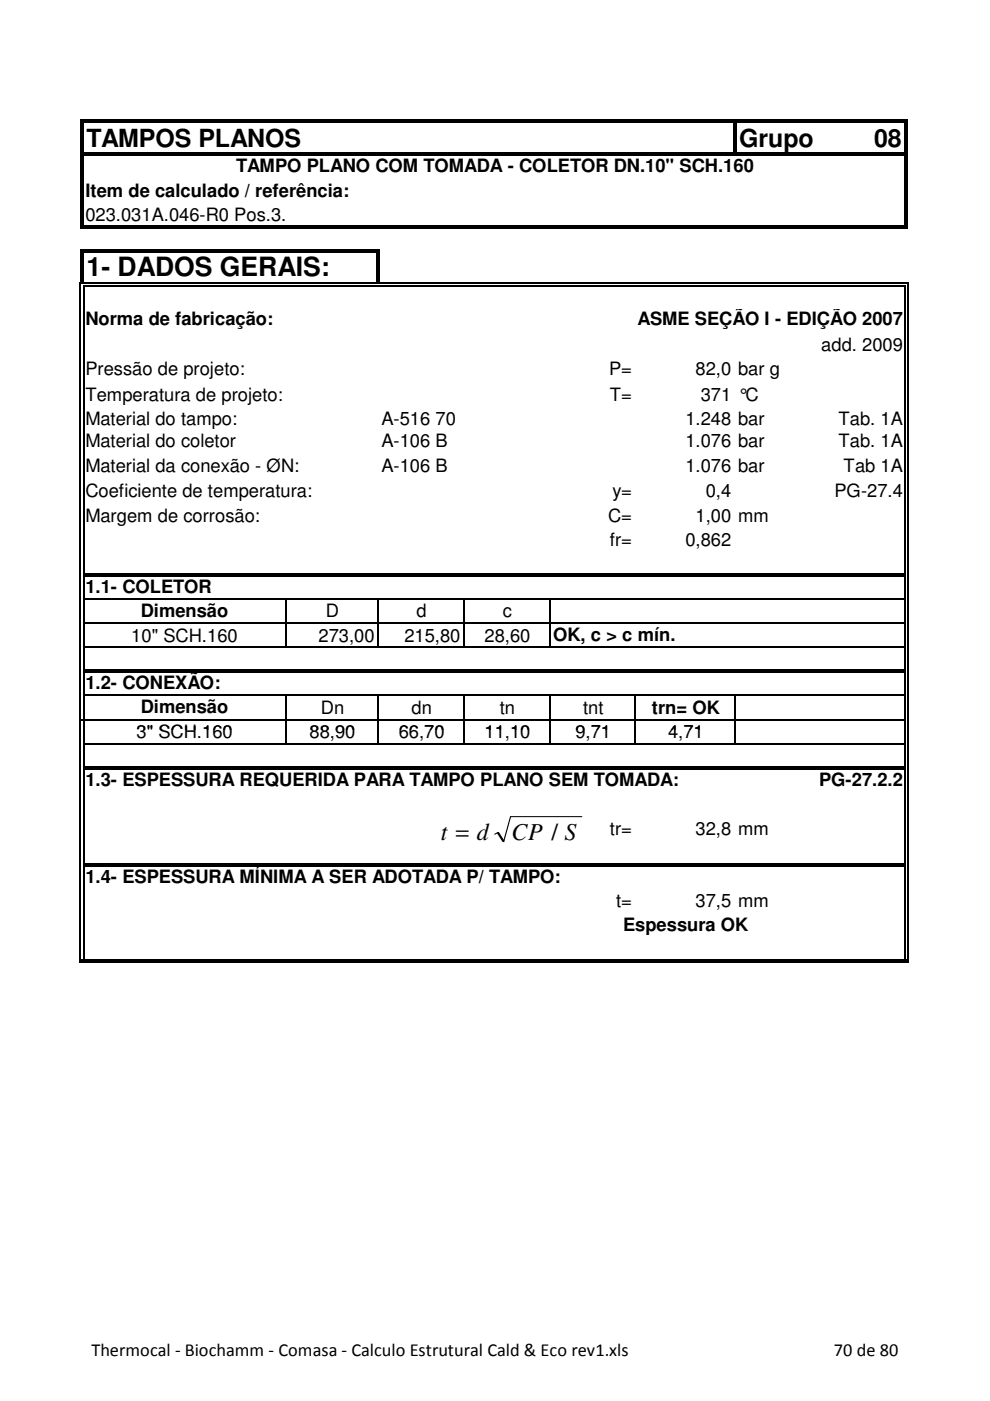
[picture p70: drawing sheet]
<svg xmlns="http://www.w3.org/2000/svg" width="210mm" height="297mm" viewBox="0 0 210 297" stroke-linecap="round" stroke-linejoin="round" font-family="sans-serif">
<defs><g id="words">
<text font-size="5.6" x="18.4" y="58.5">1- DADOS GERAIS:</text>
<g font-size="5.3">
<text x="18.3" y="31.1">TAMPOS PLANOS</text>
<text x="156.8" y="31.1">Grupo</text>
<text x="185.4" y="31.1">08</text>
</g>
<g font-size="5.1">
<text x="93.5" y="178.1">t = d</text>
<text x="108.5" y="178.1">CP / S</text>
</g>
<g font-size="3.9">
<text x="18.1" y="41.8">Item de calculado / referência:</text>
<text x="50.1" y="36.5">TAMPO PLANO COM TOMADA - COLETOR DN.10&quot; SCH.160</text>
<text x="18.1" y="46.9">023.031A.046-R0 Pos.3.</text>
<text x="18.1" y="69">Norma de fabricação:</text>
<text x="135.2" y="69">ASME SEÇÃO I - EDIÇÃO 2007</text>
<text x="174.2" y="74.4">add. 2009</text>
<text x="18.1" y="79.5">Pressão de projeto:</text>
<text x="129.2" y="79.5">P=</text>
<text x="147.5" y="79.5">82,0 bar g</text>
<text x="18.1" y="85">Temperatura de projeto:</text>
<text x="129.4" y="85">T=</text>
<text x="148.6" y="85">371 °C</text>
<text x="18.1" y="90.1">Material do tampo:</text>
<text x="18.1" y="94.9">Material do coletor</text>
<text x="80.9" y="90.1">A-516 70</text>
<text x="80.9" y="94.9">A-106 B</text>
<text x="145.4" y="94.9">1.076 bar</text>
<text x="145.4" y="90.1">1.248 bar</text>
<text x="177.8" y="94.9">Tab. 1A</text>
<text x="177.8" y="90.1">Tab. 1A</text>
<text x="18.1" y="100">Material da conexão - ØN:</text>
<text x="80.9" y="100">A-106 B</text>
<text x="145.4" y="100">1.076 bar</text>
<text x="178.9" y="100">Tab 1A</text>
<text x="18.1" y="105.5">Coeficiente de temperatura:</text>
<text x="129.9" y="105.5">y=</text>
<text x="149.7" y="105.5">0,4</text>
<text x="177" y="105.5">PG-27.4</text>
<text x="18.1" y="110.6">Margem de corrosão:</text>
<text x="129" y="110.6">C=</text>
<text x="147.5" y="110.6">1,00 mm</text>
<text x="129.3" y="115.7">fr=</text>
<text x="145.4" y="115.7">0,862</text>
<text x="18.1" y="125.7">1.1- COLETOR</text>
<text x="29.8" y="130.8">Dimensão</text>
<text x="69.1" y="130.9">D</text>
<text x="88.3" y="130.9">d</text>
<text x="106.7" y="130.9">c</text>
<text x="27.9" y="136.2">10&quot; SCH.160</text>
<text x="67.6" y="136.2">273,00</text>
<text x="85.8" y="136.2">215,80</text>
<text x="102.8" y="136">28,60</text>
<text x="117.3" y="135.9">OK, c &gt; c mín.</text>
<text x="18.1" y="146.2">1.2- CONEXÃO:</text>
<text x="29.8" y="151.3">Dimensão</text>
<text x="68.1" y="151.4">Dn</text>
<text x="87.3" y="151.4">dn</text>
<text x="106" y="151.4">tn</text>
<text x="123.7" y="151.4">tnt</text>
<text x="138.3" y="151.4">trn= OK</text>
<text x="29" y="156.4">3&quot; SCH.160</text>
<text x="65.7" y="156.5">88,90</text>
<text x="84.6" y="156.5">66,70</text>
<text x="102.8" y="156.5">11,10</text>
<text x="122" y="156.5">9,71</text>
<text x="141.7" y="156.5">4,71</text>
<text x="18.1" y="166.7">1.3- ESPESSURA REQUERIDA PARA TAMPO PLANO SEM TOMADA:</text>
<text x="173.7" y="166.7">PG-27.2.2</text>
<text x="129.4" y="177">tr=</text>
<text x="147.5" y="177">32,8 mm</text>
<text x="18.1" y="187.2">1.4- ESPESSURA MÍNIMA A SER ADOTADA P/ TAMPO:</text>
<text x="130.7" y="192.2">t=</text>
<text x="132.2" y="197.4">Espessura OK</text>
<text x="147.5" y="192.2">37,5 mm</text>
<text x="19.4" y="287.4">Thermocal - Biochamm - Comasa - Calculo Estrutural Cald &amp; Eco rev1.xls</text>
<text x="176.9" y="287.4">70 de 80</text>
</g>
</g></defs>
<g fill="#000">
<path d="M17.7 25.2h174.9v.7h-174.9zM17.7 32.4h174.9v.7h-174.9zM155.5 25.9h.7v7.2h-.7zM17.1 25.2h.6v23.2h-.6zM17.1 52.9h.6v7h-.6zM17.7 47.8h174.9v.6h-174.9zM17.7 52.9h62.8v.7h-62.8zM79.8 53.6h.7v6.3h-.7zM191.9 25.9h.7v22.5h-.7zM16.9 59.9h1v.3h-1zM16.9 59.9h.3v1h-.3zM17.6 60.5h.3v.4h-.3z"/>
<path d="M191.7 60.5h.4v.4h-.4zM191.7 59.9h1v.3h-1zM192.4 59.9h.3v1h-.3zM17.9 121.5h173.8v.7h-173.8zM17.9 142h173.8v.7h-173.8zM17.9 162.5h173.8v.7h-173.8zM17.9 183h173.8v.6h-173.8zM16.9 203.5h175.8v.6h-175.8z"/>
</g>
<g fill="none" stroke="#000" stroke-width=".34">
<path d="M17.1 60.9v142.6M17.7 60.9v142.6M17.9 60h173.8M17.9 60.7h173.8M191.9 60.9v142.6M192.6 60.9v142.6M17.9 127h173.8M17.9 132.1h173.8M17.9 137.2h173.8M60.6 127.1v10.3M80.2 127.1v10.3M98.4 127.1v10.3"/>
<path d="M116.6 127.1v10.3M16.9 152.6h174.8M17.9 147.4h173.8M17.9 157.7h173.8M60.6 147.6v10.3M80.2 147.6v10.3M98.4 147.6v10.3M116.6 147.6v10.3M134.8 147.6v10.3M155.8 147.6v10.3"/>
</g>
<g fill="#fff">
<path d="M92.8 172.1h31.9v7.6h-31.9z" fill-rule="evenodd"/>
<path d="M92.8 172.1h31.9v7.6h-31.9z" fill-rule="evenodd"/>
</g>
<path d="M105.7 176.5l-.8 .4M123.4 173.1h-15.1l-1.5 5.2" fill="none" stroke="#000" stroke-width=".23"/>
<path d="M105.7 176.6l1.1 1.7" fill="none" stroke="#000" stroke-width=".45"/>
<use href="#words"/>
</svg>
